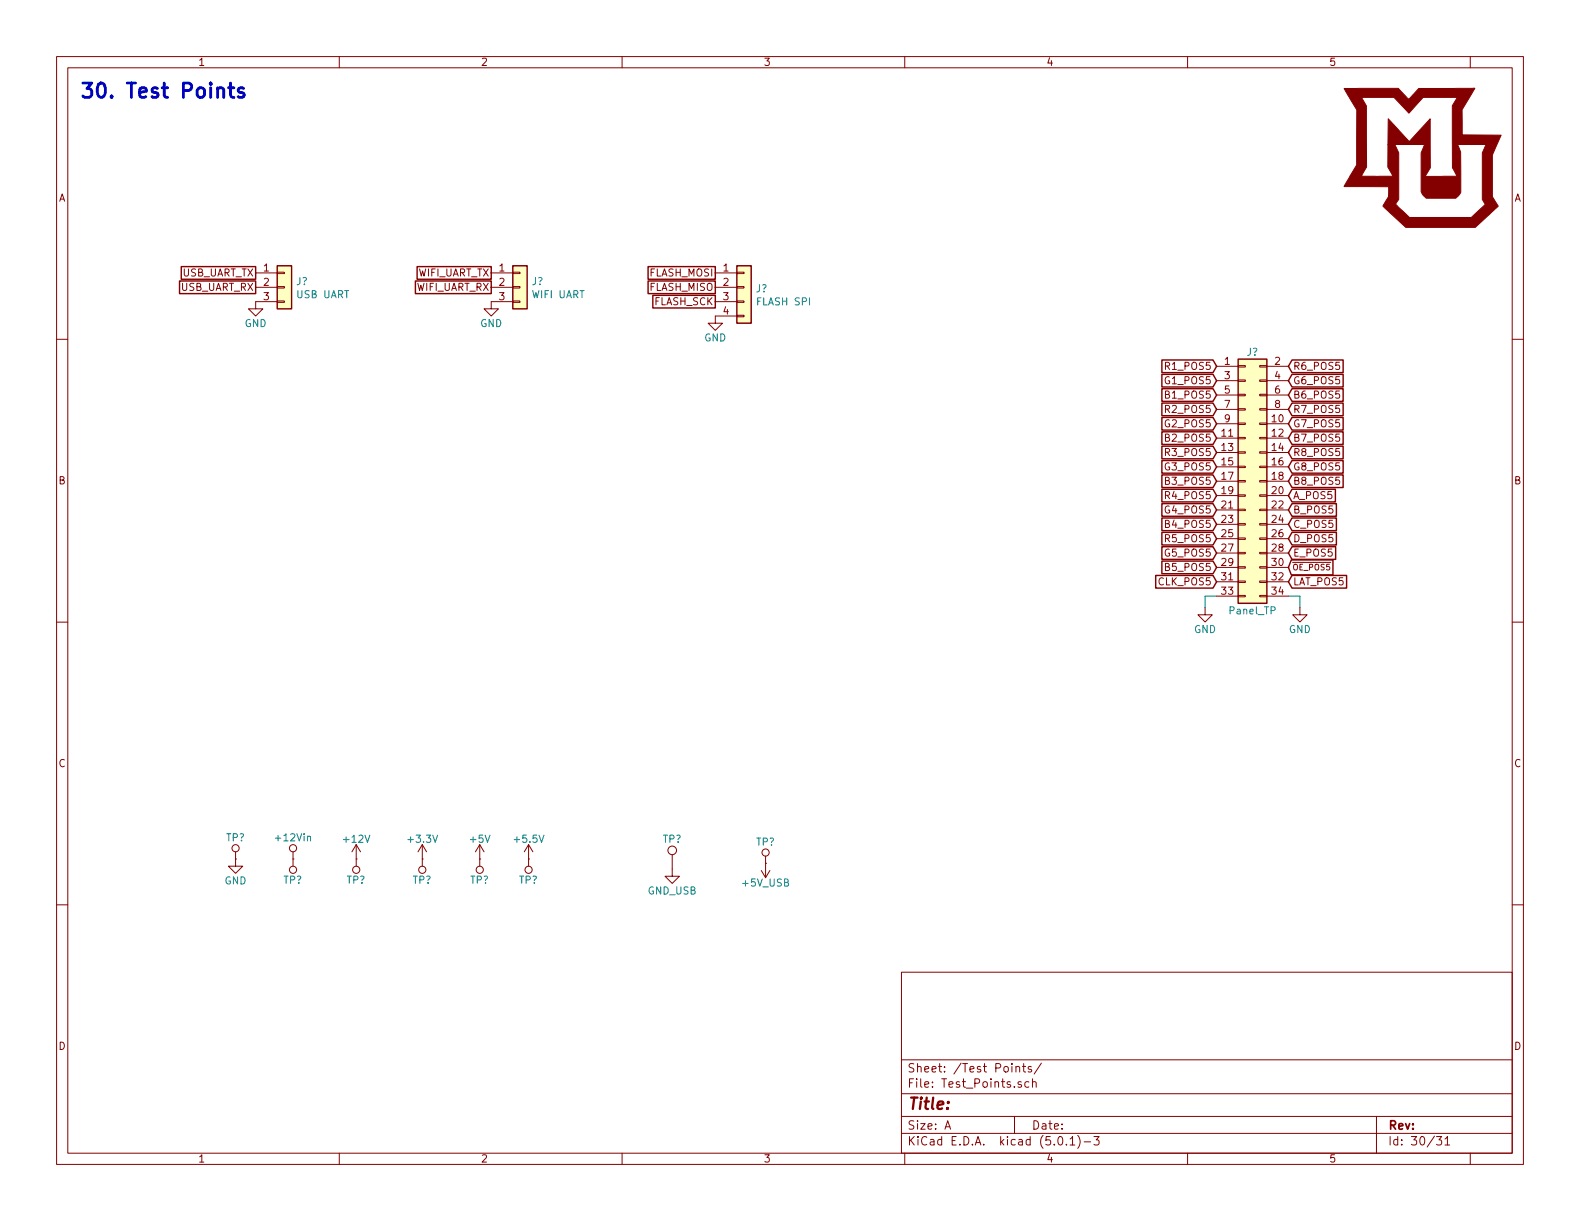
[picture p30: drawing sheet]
<svg xmlns="http://www.w3.org/2000/svg" width="279mm" height="216mm" viewBox="0 0 279 216" stroke-linecap="round" stroke-linejoin="round" font-family="sans-serif">
<defs><g id="words">
<text font-size="3.5" fill="#0000c2" x="14" y="17.3">30. Test Points</text>
<text font-size="2.8" fill="#840000" x="160.4" y="196.2">Title:</text>
<g font-size="2.1" fill="#840000">
<text x="160.4" y="189.6">Sheet: /Test Points/</text>
<text x="160.4" y="192.3">File: Test_Points.sch</text>
<text x="160.4" y="202.5">KiCad E.D.A. kicad (5.0.1)-3</text>
<text x="160.4" y="199.7">Size: A</text>
<text x="182.4" y="199.7">Date:</text>
<text x="245.4" y="199.7">Rev:</text>
<text x="245.4" y="202.5">Id: 30/31</text>
</g>
<g font-size="1.8" fill="#840000">
<text x="35" y="11.6">1</text>
<text x="85" y="11.6">2</text>
<text x="135" y="11.6">3</text>
<text x="185" y="11.6">4</text>
<text x="235" y="11.6">5</text>
<text x="10.4" y="35.6">A</text>
<text x="267.8" y="35.6">A</text>
<text x="31.9" y="51.4">USB_UART_RX</text>
<text x="32.1" y="48.9">USB_UART_TX</text>
<text x="46.6" y="48">1</text>
<text x="46.6" y="50.5">2</text>
<text x="46.6" y="53.1">3</text>
<text x="73.5" y="51.4">WIFI_UART_RX</text>
<text x="73.7" y="48.9">WIFI_UART_TX</text>
<text x="88.3" y="48">1</text>
<text x="88.3" y="50.5">2</text>
<text x="88.3" y="53.1">3</text>
<text x="114.8" y="48.9">FLASH_MOSI</text>
<text x="114.8" y="51.4">FLASH_MISO</text>
<text x="115.6" y="54">FLASH_SCK</text>
<text x="127.9" y="48">1</text>
<text x="127.9" y="50.5">2</text>
<text x="127.9" y="53.1">3</text>
<text x="127.9" y="55.6">4</text>
<text x="206.4" y="65.4">R1_POS5</text>
<text x="216.6" y="64.5">1</text>
<text x="225.5" y="64.5">2</text>
<text x="228.6" y="65.4">R6_POS5</text>
<text x="206.3" y="67.9">G1_POS5</text>
<text x="206.4" y="70.5">B1_POS5</text>
<text x="216.6" y="67.1">3</text>
<text x="216.6" y="69.6">5</text>
<text x="225.5" y="67.1">4</text>
<text x="225.5" y="69.6">6</text>
<text x="228.6" y="70.5">B6_POS5</text>
<text x="228.6" y="67.9">G6_POS5</text>
<text x="206.3" y="75.6">G2_POS5</text>
<text x="206.4" y="73">R2_POS5</text>
<text x="216.1" y="77.2">11</text>
<text x="216.6" y="72.1">7</text>
<text x="216.6" y="74.7">9</text>
<text x="225" y="74.7">10</text>
<text x="225" y="77.2">12</text>
<text x="225.5" y="72.1">8</text>
<text x="228.6" y="73">R7_POS5</text>
<text x="228.6" y="75.6">G7_POS5</text>
<text x="206.3" y="83.2">G3_POS5</text>
<text x="206.4" y="78.1">B2_POS5</text>
<text x="206.4" y="80.6">R3_POS5</text>
<text x="216.1" y="79.8">13</text>
<text x="216.1" y="82.3">15</text>
<text x="225" y="79.8">14</text>
<text x="225" y="82.3">16</text>
<text x="228.6" y="78.1">B7_POS5</text>
<text x="228.6" y="80.6">R8_POS5</text>
<text x="228.6" y="83.2">G8_POS5</text>
<text x="10.4" y="85.6">B</text>
<text x="206.4" y="85.7">B3_POS5</text>
<text x="206.4" y="88.3">R4_POS5</text>
<text x="216.1" y="84.8">17</text>
<text x="216.1" y="87.4">19</text>
<text x="216.1" y="89.9">21</text>
<text x="225" y="84.8">18</text>
<text x="225" y="87.4">20</text>
<text x="225" y="89.9">22</text>
<text x="228.6" y="88.3">A_POS5</text>
<text x="228.6" y="85.7">B8_POS5</text>
<text x="267.8" y="85.6">B</text>
<text x="206.3" y="90.8">G4_POS5</text>
<text x="206.4" y="93.3">B4_POS5</text>
<text x="206.4" y="95.9">R5_POS5</text>
<text x="216.1" y="92.5">23</text>
<text x="216.1" y="95">25</text>
<text x="225" y="92.5">24</text>
<text x="225" y="95">26</text>
<text x="228.6" y="90.8">B_POS5</text>
<text x="228.6" y="95.9">D_POS5</text>
<text x="228.6" y="93.3">C_POS5</text>
<text x="206.3" y="98.4">G5_POS5</text>
<text x="206.4" y="101">B5_POS5</text>
<text x="216.1" y="97.5">27</text>
<text x="216.1" y="100.1">29</text>
<text x="225" y="97.5">28</text>
<text x="225" y="100.1">30</text>
<text x="228.6" y="98.4">E_POS5</text>
<text x="205" y="103.5">CLK_POS5</text>
<text x="216.1" y="102.6">31</text>
<text x="216.1" y="105.2">33</text>
<text x="225" y="102.6">32</text>
<text x="225" y="105.2">34</text>
<text x="228.6" y="103.5">LAT_POS5</text>
<text x="10.4" y="135.6">C</text>
<text x="267.8" y="135.6">C</text>
<text x="10.4" y="185.6">D</text>
<text x="267.8" y="185.6">D</text>
<text x="35" y="205.5">1</text>
<text x="85" y="205.5">2</text>
<text x="135" y="205.5">3</text>
<text x="185" y="205.5">4</text>
<text x="235" y="205.5">5</text>
</g>
<g font-size="1.8" fill="#008484">
<text x="52.4" y="50.4">J?</text>
<text x="52.5" y="52.7">USB UART</text>
<text x="94.1" y="50.4">J?</text>
<text x="94.2" y="52.7">WIFI UART</text>
<text x="133.7" y="51.7">J?</text>
<text x="43.3" y="57.8">GND</text>
<text x="84.9" y="57.8">GND</text>
<text x="134" y="54">FLASH SPI</text>
<text x="124.5" y="60.4">GND</text>
<text x="220.5" y="62.9">J?</text>
<text x="211.2" y="111.9">GND</text>
<text x="217.5" y="108.6">Panel_TP</text>
<text x="227.9" y="111.9">GND</text>
<text x="40" y="148.8">TP?</text>
<text x="48.9" y="148.8">+12Vin</text>
<text x="60.9" y="149">+12V</text>
<text x="72.3" y="149">+3.3V</text>
<text x="83.2" y="149">+5V</text>
<text x="91.1" y="149">+5.5V</text>
<text x="117.2" y="149">TP?</text>
<text x="133.7" y="149.5">TP?</text>
<text x="39.7" y="156.4">GND</text>
<text x="50.1" y="156.3">TP?</text>
<text x="61.3" y="156.3">TP?</text>
<text x="73" y="156.3">TP?</text>
<text x="83.1" y="156.3">TP?</text>
<text x="91.8" y="156.3">TP?</text>
<text x="114.6" y="158.2">GND_USB</text>
<text x="131.4" y="156.8">+5V_USB</text>
</g>
<text font-size="1.4" fill="#840000" x="228.5" y="100.8">OE_POS5</text>
</g></defs>
<g fill="none" stroke="#840000" stroke-width=".18">
<path d="M10 10h259.4v195.9h-259.4zM12 12h255.4v191.9h-255.4zM60 10v2M110 10v2M160 10v2M210 10v2M260 10v2M10 60h2M45.2 48.3h3.8M45.2 50.8h3.8M49 53.2h1.3v.3h-1.3zM49 50.7h1.3v.2h-1.3z"/>
<path d="M49 48.1h1.3v.3h-1.3zM49 53.3h-3.8v1.3h1.3l-1.3 1.3-1.3-1.3h1.3M86.9 48.3h3.8M86.9 50.8h3.8M90.7 53.2h1.2v.3h-1.2zM90.7 50.7h1.2v.2h-1.2zM90.7 48.1h1.2v.3h-1.2zM90.7 53.3h-3.8v1.3h1.2l-1.2 1.3-1.3-1.3h1.3M126.5 48.3h3.8M126.5 50.8h3.8M126.5 53.3h3.8M130.3 55.8h1.3v.2h-1.3z"/>
<path d="M130.3 53.2h1.3v.3h-1.3zM130.3 50.7h1.3v.2h-1.3zM130.3 48.1h1.3v.3h-1.3zM130.3 55.9h-3.8v1.3h1.3l-1.3 1.2-1.3-1.2h1.3M267.4 60h2M215.1 64.8h3.8M215.1 74.9h3.8M215.1 77.5h3.8M215.1 67.3h3.8M215.1 69.9h3.8M215.1 72.4h3.8M218.9 79.9h1.3v.2h-1.3z"/>
<path d="M218.9 77.3h1.3v.3h-1.3zM218.9 74.8h1.3v.3h-1.3zM218.9 72.3h1.3v.2h-1.3zM218.9 69.7h1.3v.3h-1.3zM218.9 67.2h1.3v.2h-1.3zM218.9 64.6h1.3v.3h-1.3zM222.8 79.9h1.2v.2h-1.2zM222.8 77.3h1.2v.3h-1.2zM222.8 74.8h1.2v.3h-1.2zM222.8 72.3h1.2v.2h-1.2zM222.8 69.7h1.2v.3h-1.2zM222.8 67.2h1.2v.2h-1.2z"/>
<path d="M222.8 64.6h1.2v.3h-1.2zM224 64.8h3.8M224 74.9h3.8M224 77.5h3.8M224 67.3h3.8M224 69.9h3.8M224 72.4h3.8M215.1 80h3.8M215.1 82.6h3.8M215.1 85.1h3.8M215.1 87.6h3.8M215.1 90.2h3.8"/>
<path d="M215.1 92.7h3.8M215.1 95.3h3.8M215.1 97.8h3.8M218.9 97.7h1.3v.2h-1.3zM218.9 95.1h1.3v.3h-1.3zM218.9 92.6h1.3v.2h-1.3zM218.9 90h1.3v.3h-1.3zM218.9 87.5h1.3v.3h-1.3zM218.9 85h1.3v.2h-1.3zM218.9 82.4h1.3v.3h-1.3zM222.8 97.7h1.2v.2h-1.2zM222.8 95.1h1.2v.3h-1.2z"/>
<path d="M222.8 92.6h1.2v.2h-1.2zM222.8 90h1.2v.3h-1.2zM222.8 87.5h1.2v.3h-1.2zM222.8 85h1.2v.2h-1.2zM222.8 82.4h1.2v.3h-1.2zM224 80h3.8M224 82.6h3.8M224 85.1h3.8M224 87.6h3.8M224 90.2h3.8M224 92.7h3.8M224 95.3h3.8"/>
<path d="M224 97.8h3.8M10 110h2M213.1 107.4v1.3h1.3l-1.3 1.3-1.3-1.3h1.3M215.1 100.3h3.8M215.1 102.9h3.8M215.1 105.4h3.8M218.9 105.3h1.3v.2h-1.3zM218.9 102.7h1.3v.3h-1.3zM218.9 100.2h1.3v.3h-1.3zM222.8 105.3h1.2v.2h-1.2zM222.8 102.7h1.2v.3h-1.2zM222.8 100.2h1.2v.3h-1.2z"/>
<path d="M224 100.3h3.8M224 102.9h3.8M224 105.4h3.8M229.9 107.4v1.3h1.2l-1.2 1.3-1.3-1.3h1.3M267.4 110h2M10 160h2M41.7 151.9h.1M41.7 151.9v1.3h1.2l-1.2 1.2-1.3-1.2h1.3M41.7 150.6v1.3M51.8 151.9h.1M51.8 150.6v2.6M63 151.9h.1"/>
<path d="M63 149.4v3.8M63 149.4l-.8 1.2M63 149.4l.8 1.2M74.7 151.9h.1M74.7 149.4v3.8M74.7 149.4l-.8 1.2M74.7 149.4l.7 1.2M84.8 151.9h.1M84.8 149.4v3.8M84.8 149.4l-.7 1.2M84.8 149.4l.8 1.2M93.5 151.9h.1"/>
<path d="M93.5 149.4v3.8M93.5 149.4l-.8 1.2M93.5 149.4l.7 1.2M118.9 151.1v3.8h1.2l-1.2 1.3-1.3-1.3h1.3M134.6 153.9l.8 1.3M135.4 152.7h.1M135.4 151.4v3.8M136.1 153.9l-.7 1.3M267.4 160h2M159.4 171.9h108v32h-108zM159.4 197.4h108M159.4 193.4h108"/>
<path d="M159.4 187.4h108M167.1 199.7l.5-1.5 .5 1.5M167.2 199.2h.8M179.4 197.4v3M179.7 188.7v-.1a.37 .37 0 0 1 .6 .2v.8M179.7 188.6v1M180.6 191.3a.37 .37 0 0 0-.6 .2l.1 .2 .5 .1 .1 .2-.3 .3-.4-.1M180.8 188.6h.6M181 188.1v1.3l.4 .2M181.9 191.3h-.4l-.3 .2 .1 .6 .2 .2 .4-.1M182.4 188.6h-.4l-.2 .2 .1 .2 .5 .1v.4h-.6M182.6 191.4l.1-.1a.37 .37 0 0 1 .5 .2v.8"/>
<path d="M182.6 190.8v1.5M184.1 188l-1.2 1.9M243.4 197.4v6.5M60 203.9v2M110 203.9v2M159.4 200.4h108M160 203.9v2M187.2 201.1l.4-.1a.94 .94 0 0 1 0 1.5 .79 .79 0 0 1-.4-1.4zM188.6 202.3v.2M189.2 201.4l.5-.4v1.5M189.2 202.5h.9M190.6 200.8a1.71 1.71 0 0 1 0 2.2"/>
<path d="M191.7 201.9h1.2M193.4 201h1l-.5 .5 .4 .2v.6l-.2 .2-.7-.2M210 203.9v2M254 201h.9l-.4 .5 .4 .2v.6l-.2 .2-.7-.2M255.5 201.4l.5-.4v1.5M255.5 202.5h.9M260 203.9v2"/>
<circle cx="41.7" cy="150" r=".63"/>
<circle cx="51.8" cy="153.8" r=".63"/>
<circle cx="51.8" cy="150" r=".63"/>
<circle cx="63" cy="153.8" r=".63"/>
<circle cx="74.7" cy="153.8" r=".63"/>
<circle cx="84.8" cy="153.8" r=".63"/>
<circle cx="93.5" cy="153.8" r=".63"/>
<circle cx="118.9" cy="150.4" r=".76"/>
<circle cx="135.4" cy="150.7" r=".63"/>
</g>
<g fill="#ffffc2" stroke="#ffffc2" stroke-width=".18">
<path d="M49 47h2.6v7.6h-2.6z"/>
<path d="M218.9 63.5h5.1v43.2h-5.1z"/>
<path d="M90.7 47h2.5v7.6h-2.5z"/>
<path d="M130.3 47h2.5v10.2h-2.5z"/>
</g>
<g fill="none" stroke="#840000" stroke-width=".25">
<path d="M31.7 49.7h13.5v2.2h-13.5zM32.1 47.1h13.1v2.3h-13.1zM49 47h2.6v7.6h-2.6zM73.5 49.7h13.4v2.2h-13.4zM73.8 47.1h13.1v2.3h-13.1zM90.7 47h2.5v7.6h-2.5zM114.6 47.1h11.9v2.3h-11.9zM114.6 49.7h11.9v2.2h-11.9zM115.4 52.2h11.1v2.3h-11.1zM130.3 47h2.5v10.2h-2.5zM205.5 63.7h9l.6 1.1-.6 1.1h-9zM205.5 68.7h9l.6 1.2-.6 1.1h-9z"/>
<path d="M205.5 71.3h9l.6 1.1-.6 1.1h-9zM205.5 76.4h9l.6 1.1-.6 1.1h-9zM205.5 66.2h9l.6 1.1-.6 1.1h-9zM205.5 73.8h9l.6 1.1-.6 1.1h-9zM205.5 78.9h9l.6 1.1-.6 1.1h-9zM218.9 63.5h5.1v43.2h-5.1zM228.5 63.7h9v2.2h-9l-.7-1.1zM228.5 68.7h9v2.3h-9l-.7-1.1zM228.5 66.2h9v2.2h-9l-.7-1.1zM228.5 71.3h9v2.2h-9l-.7-1.1zM228.5 76.4h9v2.2h-9l-.7-1.1zM228.5 73.8h9v2.2h-9l-.7-1.1z"/>
<path d="M228.5 78.9h9v2.2h-9l-.7-1.1zM205.5 84h9l.6 1.1-.6 1.1h-9zM205.5 81.4h9l.6 1.2-.6 1.1h-9zM205.5 86.5h9l.6 1.1-.6 1.1h-9zM205.5 91.6h9l.6 1.1-.6 1.1h-9zM205.5 89.1h9l.6 1.1-.6 1.1h-9zM205.5 94.1h9l.6 1.2-.6 1.1h-9zM205.5 99.2h9l.6 1.1-.6 1.1h-9zM205.5 96.7h9l.6 1.1-.6 1.1h-9zM228.3 99h7.4v2.7h-7.4l-.5-1.4zM228.5 86.5h7.6v2.2h-7.6l-.7-1.1zM228.5 89.1h7.8v2.2h-7.8l-.7-1.1z"/>
<path d="M228.5 94.1h7.8v2.3h-7.8l-.7-1.1zM228.5 96.7h7.7v2.2h-7.7l-.7-1.1zM228.5 91.6h7.8v2.2h-7.8l-.7-1.1zM228.5 84h9v2.2h-9l-.7-1.1zM228.5 81.4h9v2.3h-9l-.7-1.1zM204.4 101.8h10.1l.6 1.1-.6 1.1h-10.1zM228.5 101.8h9.6v2.2h-9.6l-.7-1.1z"/>
</g>
<path d="M215.1 105.4h-2v2M227.8 105.4h2.1v2" fill="none" stroke="#008400" stroke-width=".18"/>
<path d="M40.4 15.5h1M40.8 14.7v2.1l.1 .3 .5 .1M43.1 15.6l-.6-.1-.4 .4 .1 .4 .9 .2 .1 .2-.1 .4-.3 .1-.7-.1" fill="none" stroke="#0000c2" stroke-width=".51"/>
<path d="M237.7 15.6h9.6l1.8 2 1.8-2h9.9l-2.3 3.8 .1 4.5h6.9l-1.6 3.5v7.4l1 1.6-4 3.8h-12.3l-4-3.8 .9-1.6 .1-1.8h-7.9l1.1-1.9h7.5l-.9-1.6v-3.9h1.3l.6 1.4v8.3l-.5 .8 2.5 2.4h10.9l2.5-2.4-.6-.8v-8.3l.7-1.4h-5l.5 1.3v7.1l-.9 1.1h-5.2l-.7-.7-.2-.5v-6.9l.6-1.4h-6.5l.1-4.6 3.7 4 3.7-4v8.7l-.9 1.5 5.7-.1-.9-1.4v-11l.9-1.5h-6l-2.6 2.8-2.6-2.8h-5.7l.8 1.5 .1 10.8-1 1.6h-1.9l1.1-1.9v-9.8z" fill="#840000" stroke="#840000" stroke-width=".18"/>
<use href="#words"/>
</svg>
